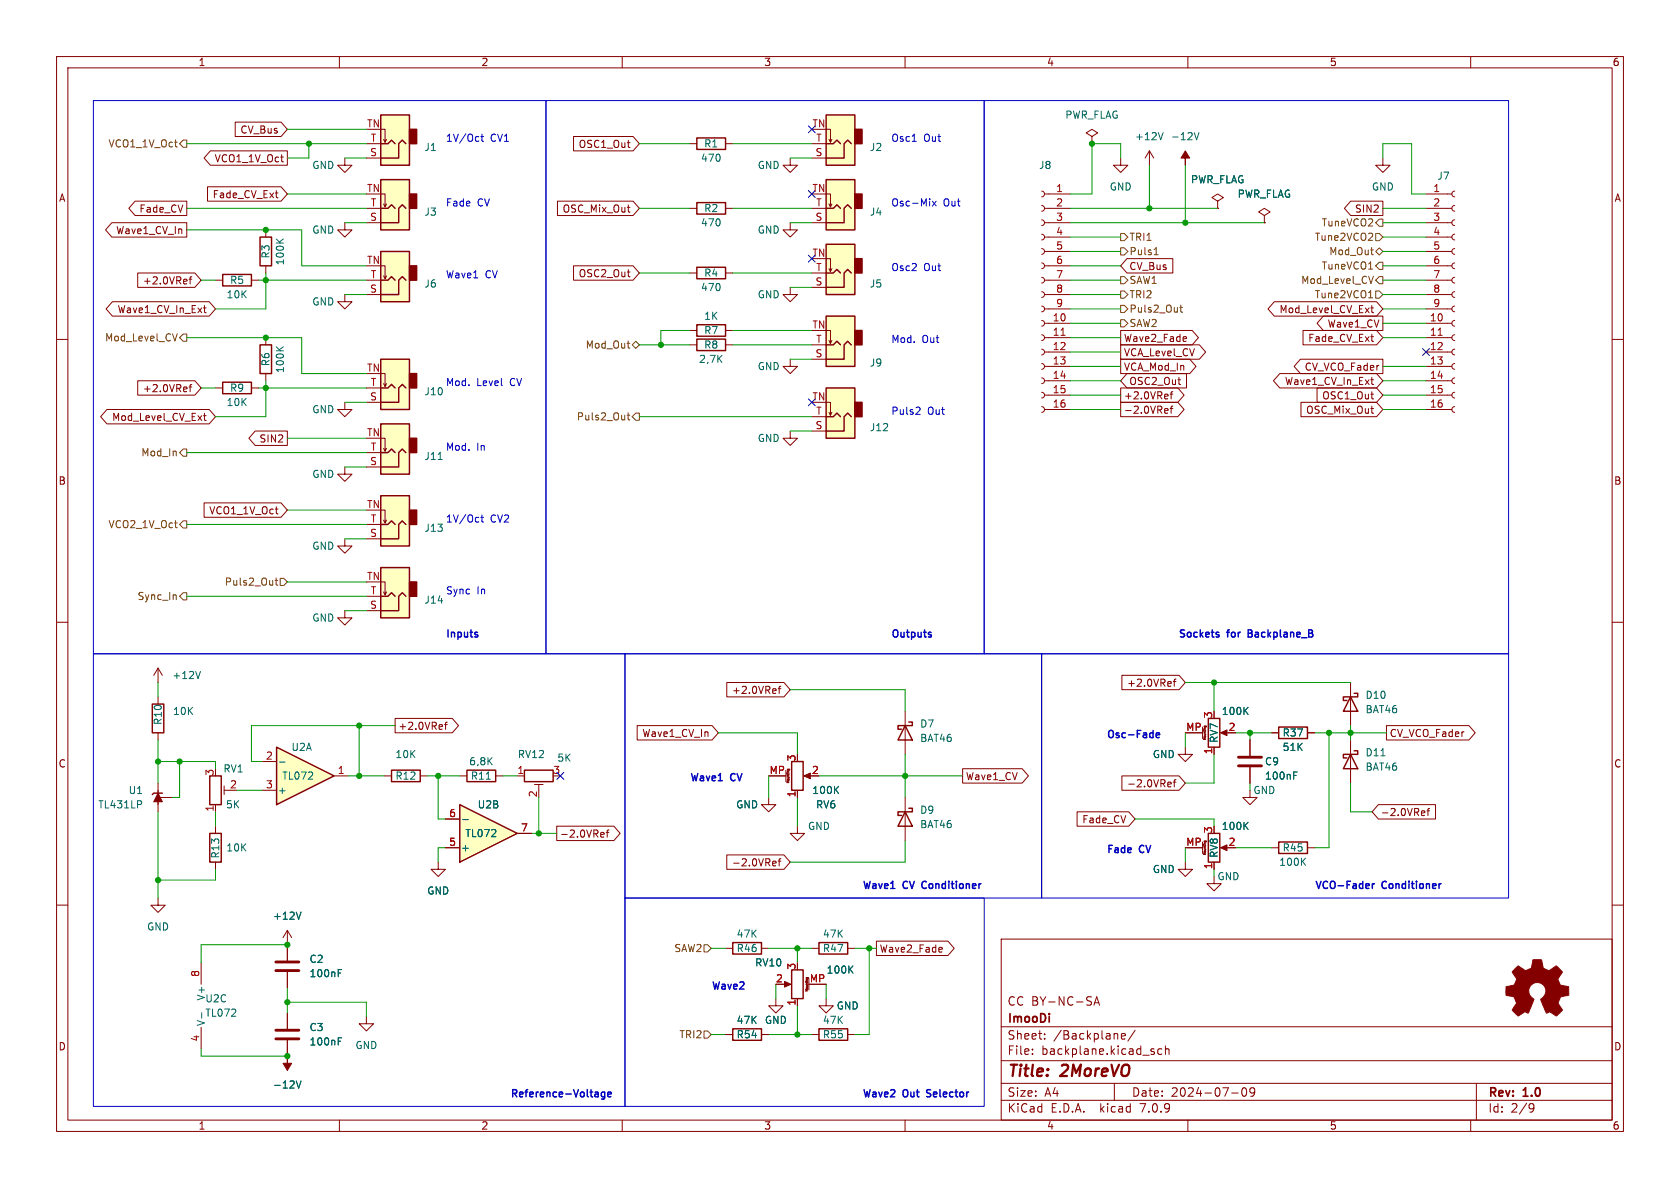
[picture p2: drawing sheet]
<svg xmlns="http://www.w3.org/2000/svg" width="297mm" height="210mm" viewBox="0 0 297 210" stroke-linecap="round" stroke-linejoin="round" font-family="sans-serif">
<defs><g id="words">
<g font-size="2.8" fill="#840000">
<text x="178" y="190.9">Title:</text>
<text x="187.7" y="190.9">2MoreVO</text>
</g>
<g font-size="2.1" fill="#840000">
<text x="178" y="178">CC BY-NC-SA</text>
<text x="178" y="184">Sheet:</text>
<text x="178" y="181.2">ImooDi</text>
<text x="186.2" y="184">/Backplane/</text>
<text x="178" y="186.7">File:</text>
<text x="184.1" y="186.7">backplane.kicad_sch</text>
<text x="178" y="196.9">KiCad</text>
<text x="178" y="194.1">Size:</text>
<text x="184.7" y="194.1">A4</text>
<text x="185.7" y="196.9">E.D.A.</text>
<text x="194.6" y="196.9">kicad</text>
<text x="200" y="194.1">Date:</text>
<text x="201.8" y="196.9">7.0.9</text>
<text x="207" y="194.1">2024-07-09</text>
<text x="263" y="194.3">Rev:</text>
<text x="263" y="196.9">Id:</text>
<text x="267.1" y="196.9">2/9</text>
<text x="269.4" y="194.3">1.0</text>
</g>
<g font-size="1.8" fill="#840000">
<text x="35" y="11.9">1</text>
<text x="85" y="11.9">2</text>
<text x="135" y="11.9">3</text>
<text x="185" y="11.9">4</text>
<text x="235" y="11.9">5</text>
<text x="285" y="11.9">6</text>
<text x="42.4" y="23.8">CV_Bus</text>
<text x="37.8" y="28.9">VCO1_1V_Oct</text>
<text x="102.2" y="26.4">OSC1_Out</text>
<text x="10.3" y="35.9">A</text>
<text x="37.5" y="35.2">Fade_CV_Ext</text>
<text x="285.3" y="35.9">A</text>
<text x="20.4" y="41.6">Wave1_CV_In</text>
<text x="24.5" y="37.8">Fade_CV</text>
<text x="99.4" y="37.8">OSC_Mix_Out</text>
<text x="239.4" y="37.8">SIN2</text>
<text x="199.5" y="47.9">CV_Bus</text>
<text x="25.2" y="50.5">+2.0VRef</text>
<text x="102.2" y="49.2">OSC2_Out</text>
<text x="20.7" y="55.6">Wave1_CV_In_Ext</text>
<text x="226.1" y="55.6">Mod_Level_CV_Ext</text>
<text x="234.6" y="58.1">Wave1_CV</text>
<text x="198.6" y="63.2">VCA_Level_CV</text>
<text x="198.6" y="60.6">Wave2_Fade</text>
<text x="198.6" y="65.7">VCA_Mod_In</text>
<text x="230.6" y="65.7">CV_VCO_Fader</text>
<text x="231.2" y="60.6">Fade_CV_Ext</text>
<text x="25.2" y="69.5">+2.0VRef</text>
<text x="198.6" y="70.8">+2.0VRef</text>
<text x="199.5" y="68.3">OSC2_Out</text>
<text x="227.1" y="68.3">Wave1_CV_In_Ext</text>
<text x="233.7" y="70.8">OSC1_Out</text>
<text x="19.7" y="74.6">Mod_Level_CV_Ext</text>
<text x="198.6" y="73.3">-2.0VRef</text>
<text x="230.8" y="73.3">OSC_Mix_Out</text>
<text x="45.8" y="78.4">SIN2</text>
<text x="10.3" y="85.9">B</text>
<text x="285.3" y="85.9">B</text>
<text x="36.9" y="91.1">VCO1_1V_Oct</text>
<text x="129.3" y="122.9">+2.0VRef</text>
<text x="199.1" y="121.6">+2.0VRef</text>
<text x="70.3" y="129.2">+2.0VRef</text>
<text x="113.5" y="130.5">Wave1_CV_In</text>
<text x="245.6" y="130.5">CV_VCO_Fader</text>
<text x="10.3" y="135.9">C</text>
<text x="285.3" y="135.9">C</text>
<text x="170.7" y="138.1">Wave1_CV</text>
<text x="199.1" y="139.4">-2.0VRef</text>
<text x="98.9" y="148.3">-2.0VRef</text>
<text x="191.2" y="145.7">Fade_CV</text>
<text x="244" y="144.5">-2.0VRef</text>
<text x="129.3" y="153.4">-2.0VRef</text>
<text x="155.4" y="168.6">Wave2_Fade</text>
<text x="10.3" y="185.9">D</text>
<text x="285.3" y="185.9">D</text>
<text x="35" y="199.9">1</text>
<text x="85" y="199.9">2</text>
<text x="135" y="199.9">3</text>
<text x="185" y="199.9">4</text>
<text x="235" y="199.9">5</text>
<text x="285" y="199.9">6</text>
</g>
<g font-size="1.8" fill="#a90000">
<text x="64.8" y="22.6">TN</text>
<text x="143.5" y="22.6">TN</text>
<text x="65.3" y="27.7">S</text>
<text x="65.5" y="25.1">T</text>
<text x="144.1" y="27.7">S</text>
<text x="144.2" y="25.1">T</text>
<text x="64.8" y="34">TN</text>
<text x="143.5" y="34">TN</text>
<text x="186.6" y="34">1</text>
<text x="253.3" y="34">1</text>
<text x="65.3" y="39.1">S</text>
<text x="65.5" y="36.6">T</text>
<text x="144.1" y="39.1">S</text>
<text x="144.2" y="36.6">T</text>
<text x="186.6" y="36.6">2</text>
<text x="186.6" y="39.1">3</text>
<text x="186.6" y="41.7">4</text>
<text x="253.3" y="36.6">2</text>
<text x="253.3" y="39.1">3</text>
<text x="253.3" y="41.7">4</text>
<text x="64.8" y="46.7">TN</text>
<text x="143.5" y="45.5">TN</text>
<text x="186.6" y="44.2">5</text>
<text x="186.6" y="46.7">6</text>
<text x="253.3" y="44.2">5</text>
<text x="253.3" y="46.7">6</text>
<text x="65.3" y="51.8">S</text>
<text x="65.5" y="49.3">T</text>
<text x="144.1" y="50.5">S</text>
<text x="144.2" y="48">T</text>
<text x="186.6" y="49.3">7</text>
<text x="186.6" y="51.8">8</text>
<text x="253.3" y="49.3">7</text>
<text x="253.3" y="51.8">8</text>
<text x="143.5" y="58.2">TN</text>
<text x="186" y="56.9">10</text>
<text x="186" y="59.4">11</text>
<text x="186.6" y="54.4">9</text>
<text x="252.7" y="56.9">10</text>
<text x="252.7" y="59.4">11</text>
<text x="253.3" y="54.4">9</text>
<text x="64.8" y="65.8">TN</text>
<text x="144.1" y="63.2">S</text>
<text x="144.2" y="60.7">T</text>
<text x="186" y="62">12</text>
<text x="186" y="64.5">13</text>
<text x="252.7" y="62">12</text>
<text x="252.7" y="64.5">13</text>
<text x="65.3" y="70.9">S</text>
<text x="65.5" y="68.3">T</text>
<text x="143.5" y="70.9">TN</text>
<text x="186" y="67.1">14</text>
<text x="186" y="69.6">15</text>
<text x="252.7" y="67.1">14</text>
<text x="252.7" y="69.6">15</text>
<text x="64.8" y="77.2">TN</text>
<text x="144.1" y="75.9">S</text>
<text x="144.2" y="73.4">T</text>
<text x="186" y="72.1">16</text>
<text x="252.7" y="72.1">16</text>
<text x="65.3" y="82.3">S</text>
<text x="65.5" y="79.8">T</text>
<text x="64.8" y="89.9">TN</text>
<text x="65.3" y="95">S</text>
<text x="65.5" y="92.5">T</text>
<text x="64.8" y="102.6">TN</text>
<text x="65.3" y="107.7">S</text>
<text x="65.5" y="105.2">T</text>
<text x="209.6" y="129.3">MP</text>
<text x="214.4" y="127.1" transform="rotate(-90 214.4 127.1)">3</text>
<text x="217.1" y="129.3">2</text>
<text x="37.8" y="137.2" transform="rotate(-90 37.8 137.2)">3</text>
<text x="46.9" y="134.4">2</text>
<text x="59.6" y="136.9">1</text>
<text x="91.4" y="136.9">1</text>
<text x="97.7" y="136.9">3</text>
<text x="136" y="136.9">MP</text>
<text x="140.7" y="134.7" transform="rotate(-90 140.7 134.7)">3</text>
<text x="143.4" y="136.9">2</text>
<text x="214.4" y="133.4" transform="rotate(-90 214.4 133.4)">1</text>
<text x="37.8" y="143.6" transform="rotate(-90 37.8 143.6)">1</text>
<text x="40.6" y="139.4">2</text>
<text x="46.9" y="139.4">3</text>
<text x="95" y="141" transform="rotate(-90 95 141)">2</text>
<text x="140.7" y="141" transform="rotate(-90 140.7 141)">1</text>
<text x="79.3" y="149.6">5</text>
<text x="79.3" y="144.5">6</text>
<text x="92" y="147.1">7</text>
<text x="209.6" y="149.6">MP</text>
<text x="214.4" y="147.4" transform="rotate(-90 214.4 147.4)">3</text>
<text x="217.1" y="149.6">2</text>
<text x="214.4" y="153.7" transform="rotate(-90 214.4 153.7)">1</text>
<text x="35.3" y="172.8" transform="rotate(-90 35.3 172.8)">8</text>
<text x="137.1" y="173.7">2</text>
<text x="140.7" y="171.5" transform="rotate(-90 140.7 171.5)">3</text>
<text x="143.1" y="173.7">MP</text>
<text x="140.7" y="177.9" transform="rotate(-90 140.7 177.9)">1</text>
<text x="35.3" y="184.2" transform="rotate(-90 35.3 184.2)">4</text>
</g>
<g font-size="1.8" fill="#006464">
<text x="188.2" y="21.2">PWR_FLAG</text>
<text x="74.9" y="26.9">J1</text>
<text x="123.8" y="28.8">470</text>
<text x="124.4" y="26.3">R1</text>
<text x="153.7" y="26.9">J2</text>
<text x="200.6" y="25">+12V</text>
<text x="206.9" y="25">-12V</text>
<text x="55.1" y="30.1">GND</text>
<text x="133.9" y="30.1">GND</text>
<text x="183.6" y="30.1">J8</text>
<text x="196.1" y="33.9">GND</text>
<text x="210.4" y="32.6">PWR_FLAG</text>
<text x="218.7" y="35.2">PWR_FLAG</text>
<text x="242.4" y="33.9">GND</text>
<text x="254" y="32">J7</text>
<text x="55.1" y="41.5">GND</text>
<text x="74.9" y="38.3">J3</text>
<text x="123.8" y="40.2">470</text>
<text x="124.4" y="37.7">R2</text>
<text x="133.9" y="41.5">GND</text>
<text x="153.7" y="38.3">J4</text>
<text x="47.9" y="45.8" transform="rotate(-90 47.9 45.8)">R3</text>
<text x="50.4" y="47" transform="rotate(-90 50.4 47)">100K</text>
<text x="40" y="52.9">10K</text>
<text x="40.6" y="50.4">R5</text>
<text x="74.9" y="51">J6</text>
<text x="123.8" y="51.7">470</text>
<text x="124.4" y="49.1">R4</text>
<text x="133.9" y="52.9">GND</text>
<text x="153.7" y="51">J5</text>
<text x="55.1" y="54.2">GND</text>
<text x="124.4" y="59.3">R7</text>
<text x="124.4" y="56.7">1K</text>
<text x="47.9" y="64.8" transform="rotate(-90 47.9 64.8)">R6</text>
<text x="123.5" y="64.4">2,7K</text>
<text x="124.4" y="61.8">R8</text>
<text x="133.9" y="65.6">GND</text>
<text x="153.7" y="65">J9</text>
<text x="40" y="72">10K</text>
<text x="40.6" y="69.4">R9</text>
<text x="50.4" y="66.1" transform="rotate(-90 50.4 66.1)">100K</text>
<text x="74.9" y="70.1">J10</text>
<text x="55.1" y="73.3">GND</text>
<text x="153.7" y="76.4">J12</text>
<text x="74.9" y="81.5">J11</text>
<text x="133.9" y="78.3">GND</text>
<text x="55.1" y="84.7">GND</text>
<text x="74.9" y="94.2">J13</text>
<text x="55.1" y="97.4">GND</text>
<text x="74.9" y="106.9">J14</text>
<text x="55.1" y="110.1">GND</text>
<text x="30.4" y="120.2">+12V</text>
<text x="241.3" y="123.7">D10</text>
<text x="28.8" y="128.3" transform="rotate(-90 28.8 128.3)">R10</text>
<text x="30.5" y="126.6">10K</text>
<text x="162.6" y="128.8">D7</text>
<text x="162.6" y="131.4">BAT46</text>
<text x="215.5" y="131.4" transform="rotate(-90 215.5 131.4)">RV7</text>
<text x="215.9" y="126.6">100K</text>
<text x="226.7" y="130.4">R37</text>
<text x="241.3" y="126.3">BAT46</text>
<text x="39.4" y="136.8">RV1</text>
<text x="51.4" y="132.9">U2A</text>
<text x="69.8" y="134.2">10K</text>
<text x="82.8" y="135.5">6,8K</text>
<text x="91.4" y="134.2">RV12</text>
<text x="98.4" y="134.8">5K</text>
<text x="203.7" y="134.2">GND</text>
<text x="223.5" y="135.5">C9</text>
<text x="226.7" y="132.9">51K</text>
<text x="241.3" y="133.9">D11</text>
<text x="241.3" y="136.4">BAT46</text>
<text x="17.3" y="143.1">TL431LP</text>
<text x="22.6" y="140.6">U1</text>
<text x="39.9" y="143.1">5K</text>
<text x="49" y="140.6">+</text>
<text x="49.8" y="138">TL072</text>
<text x="69.8" y="138">R12</text>
<text x="83.1" y="138">R11</text>
<text x="84.4" y="143.1">U2B</text>
<text x="130" y="143.1">GND</text>
<text x="143.5" y="140.6">100K</text>
<text x="144.2" y="143.1">RV6</text>
<text x="221.5" y="140.6">GND</text>
<text x="223.5" y="138">100nF</text>
<text x="82.2" y="148.2">TL072</text>
<text x="142.7" y="146.9">GND</text>
<text x="162.6" y="144.1">D9</text>
<text x="162.6" y="146.6">BAT46</text>
<text x="215.9" y="146.9">100K</text>
<text x="39" y="151.9" transform="rotate(-90 39 151.9)">R13</text>
<text x="39.9" y="150.7">10K</text>
<text x="81.4" y="150.7">+</text>
<text x="203.7" y="154.5">GND</text>
<text x="215.1" y="155.8">GND</text>
<text x="215.5" y="151.7" transform="rotate(-90 215.5 151.7)">RV8</text>
<text x="226" y="153.3">100K</text>
<text x="226.7" y="150.7">R45</text>
<text x="75.4" y="158.3">GND</text>
<text x="25.9" y="164.7">GND</text>
<text x="48.2" y="162.8">+12V</text>
<text x="130.1" y="166">47K</text>
<text x="145.4" y="166">47K</text>
<text x="54.6" y="170.4">C2</text>
<text x="54.6" y="172.9">100nF</text>
<text x="130.1" y="168.5">R46</text>
<text x="133.4" y="171">RV10</text>
<text x="145.4" y="168.5">R47</text>
<text x="146" y="172.3">100K</text>
<text x="36.2" y="177.4">U2C</text>
<text x="36.2" y="179.9">TL072</text>
<text x="36.4" y="177" transform="rotate(-90 36.4 177)">V+</text>
<text x="147.8" y="178.7">GND</text>
<text x="36.4" y="181.5" transform="rotate(-90 36.4 181.5)">V-</text>
<text x="54.6" y="182.5">C3</text>
<text x="54.6" y="185">100nF</text>
<text x="62.7" y="185.6">GND</text>
<text x="130.1" y="183.7">R54</text>
<text x="130.1" y="181.2">47K</text>
<text x="135.1" y="181.2">GND</text>
<text x="145.4" y="183.7">R55</text>
<text x="145.4" y="181.2">47K</text>
<text x="48.2" y="192.6">-12V</text>
</g>
<g font-size="1.8" fill="#725600">
<text x="19.1" y="26.3">VCO1_1V_Oct</text>
<text x="233.6" y="40.2">TuneVCO2</text>
<text x="199.6" y="45.3">Puls1</text>
<text x="199.6" y="42.8">TRI1</text>
<text x="232.3" y="42.8">Tune2VCO2</text>
<text x="233.6" y="47.9">TuneVCO1</text>
<text x="234.9" y="45.3">Mod_Out</text>
<text x="199.6" y="50.4">SAW1</text>
<text x="199.6" y="52.9">TRI2</text>
<text x="229.9" y="50.4">Mod_Level_CV</text>
<text x="232.3" y="52.9">Tune2VCO1</text>
<text x="199.6" y="55.5">Puls2_Out</text>
<text x="199.6" y="58">SAW2</text>
<text x="18.5" y="60.6">Mod_Level_CV</text>
<text x="103.4" y="61.8">Mod_Out</text>
<text x="101.9" y="74.5">Puls2_Out</text>
<text x="24.9" y="80.9">Mod_In</text>
<text x="19.1" y="93.6">VCO2_1V_Oct</text>
<text x="24.2" y="106.3">Sync_In</text>
<text x="39.6" y="103.7">Puls2_Out</text>
<text x="119.1" y="168.5">SAW2</text>
<text x="120" y="183.7">TRI2</text>
</g>
<g font-size="1.8" fill="#0000c2">
<text x="78.7" y="25.2">1V/Oct</text>
<text x="86.7" y="25.2">CV1</text>
<text x="157.5" y="25.2">Osc1</text>
<text x="163.3" y="25.2">Out</text>
<text x="78.7" y="36.6">Fade</text>
<text x="84.4" y="36.6">CV</text>
<text x="157.5" y="36.6">Osc-Mix</text>
<text x="166.8" y="36.6">Out</text>
<text x="78.7" y="49.3">Wave1</text>
<text x="85.8" y="49.3">CV</text>
<text x="157.5" y="48">Osc2</text>
<text x="163.3" y="48">Out</text>
<text x="157.5" y="60.7">Mod.</text>
<text x="163" y="60.7">Out</text>
<text x="78.7" y="68.3">Mod.</text>
<text x="84.3" y="68.3">Level</text>
<text x="90.3" y="68.3">CV</text>
<text x="157.5" y="73.4">Puls2</text>
<text x="164" y="73.4">Out</text>
<text x="78.7" y="79.8">Mod.</text>
<text x="84.3" y="79.8">In</text>
<text x="78.7" y="92.5">1V/Oct</text>
<text x="86.7" y="92.5">CV2</text>
<text x="78.7" y="105.2">Sync</text>
<text x="84.3" y="105.2">In</text>
<text x="78.7" y="112.8">Inputs</text>
<text x="157.5" y="112.8">Outputs</text>
<text x="208.3" y="112.8">Sockets</text>
<text x="217.1" y="112.8">for</text>
<text x="221.2" y="112.8">Backplane_B</text>
<text x="195.6" y="130.6">Osc-Fade</text>
<text x="121.9" y="138.2">Wave1</text>
<text x="129.3" y="138.2">CV</text>
<text x="195.6" y="150.9">Fade</text>
<text x="201.5" y="150.9">CV</text>
<text x="152.4" y="157.2">Wave1</text>
<text x="159.7" y="157.2">CV</text>
<text x="163.6" y="157.2">Conditioner</text>
<text x="232.4" y="157.2">VCO-Fader</text>
<text x="244.4" y="157.2">Conditioner</text>
<text x="125.7" y="175">Wave2</text>
<text x="90.2" y="194.1">Reference-Voltage</text>
<text x="152.4" y="194.1">Wave2</text>
<text x="159.7" y="194.1">Out</text>
<text x="164.4" y="194.1">Selector</text>
</g>
<g font-size=".5" fill="#840000">
<text x="213.4" y="131" transform="rotate(-90 213.4 131)">Mounting</text>
<text x="139.7" y="138.6" transform="rotate(-90 139.7 138.6)">Mounting</text>
<text x="213.4" y="151.3" transform="rotate(-90 213.4 151.3)">Mounting</text>
<text x="143" y="175.5" transform="rotate(-90 143 175.5)">Mounting</text>
</g>
</g></defs>
<g fill="none" stroke="#840000" stroke-width=".18">
<path d="M10 10h277v190h-277zM12 12h273v186h-273zM60 10v2M110 10v2M160 10v2M210 10v2M260 10v2M61 27.9v1.3h1.2l-1.2 1.3-1.3-1.3h1.3M64.8 39.4h2.5M64.8 36.8h2.5M64.8 27.9h2.5M64.8 25.4h2.5"/>
<path d="M67.3 34.3h.8v2.3l.2-.5M67.3 22.9h.8v2.2l.2-.5M67.8 36.1l.3 .5M67.8 24.6l.3 .5M121.9 36.8h1.3M128.3 36.8h1.2M139.7 39.4v1.2h1.3l-1.3 1.3-1.3-1.3h1.3M10 60h2M47 59.7v1.3M121.9 48.3h1.3M121.9 58.4h1.3M128.3 48.3h1.2"/>
<path d="M128.3 58.4h1.2M139.7 50.8v1.3h1.3l-1.3 1.2-1.3-1.2h1.3M143.5 50.8h2.5M143.5 48.3h2.5M146 58.4h.8v2.3l.3-.5M146 45.7h.8v2.3l.3-.5M146.6 47.5l.2 .5M285 60h2M47 66v1.3M64.8 71.1h2.5M64.8 68.6h2.5M67.3 66h.8v2.3l.2-.5"/>
<path d="M67.8 67.8l.3 .5M121.9 61h1.3M128.3 61h1.2M139.7 76.2v1.3h1.3l-1.3 1.2-1.3-1.2h1.3M139.7 63.5v1.3h1.3l-1.3 1.2-1.3-1.2h1.3M143.5 76.2h2.5M143.5 73.7h2.5M143.5 63.5h2.5M143.5 61h2.5M146 71.1h.8v2.3l.3-.5M146.6 72.9l.2 .5M146.6 60.2l.2 .5"/>
<path d="M10 110h2M27.9 118.1l-.7 1.3M27.9 118.1v2.6M27.9 118.1l.8 1.3M285 110h2M27.9 123.2v1.3M27.9 129.5v1.3M67.9 137.2h1.3M74.3 137.2h1.3M81.3 137.2h1.2M87.6 137.2h1.3M91.4 137.2h1.3"/>
<path d="M94.5 138.7h1.5M95.2 138.7v1M135.9 137.2h3M138.9 136.1v2.1M139.1 136.9h.3M139.2 136h.3l.1 .1M139.2 136l.1 .1M139.3 136.1h.1M139.3 136h-.1M139.5 136h.1M139.5 138.1h-.4l.3 .1-.3 .1h.4M139.5 136v.1h-.2"/>
<path d="M141 139.7v1.3M142.5 137.2h1M160 125.7v7.7M10 160h2M27.9 158.8v1.2h1.3l-1.3 1.3-1.2-1.3h1.2M77.5 152.4v1.3h1.2l-1.2 1.2-1.3-1.2h1.3M135.9 141v1.2h-1.3l1.3 1.3 1.3-1.3h-1.3M141 146.1v1.2h-1.3l1.3 1.3 1.2-1.3h-1.2M160 141v7.6M285 160h2M35.6 170.2v3.8M50.8 167v2.8"/>
<path d="M50.8 171.8v2.8M50.8 179.1v2.8M64.8 179.7v1.3h1.2l-1.2 1.2-1.3-1.2h1.3M128.3 167.6h1.2M134.6 167.6h1.3M137.2 176.5v1.3h-1.3l1.3 1.3 1.2-1.3h-1.2M138.4 174h1M141 176.5v1.3M142.4 173.7h.3M142.4 173.5h.1M142.8 174.9h-.4l.3 .2-.3 .1h.4M142.8 172.8h-.3l.1 .2"/>
<path d="M143 174h3M143 173v2M143.5 167.6h1.3M146 176.5v1.3h-1.2l1.2 1.3 1.3-1.3h-1.3M149.9 167.6h1.2M177 166h108v32h-108zM193.4 177.7l.5-1.5 .5 1.5M193.5 177.3h.7M35.6 181.6v3.8M50.8 183.9v2.8M60 198v2M110 198v2"/>
<path d="M128.3 182.9h1.2M134.6 182.9h1.3M143.5 182.9h1.3M149.9 182.9h1.2M160 198v2M177 194.5h108M177 191.5h108M177 187.5h108M177 181.5h108M182.5 186.3v.1M182.5 185.5v.1M184.7 183.6v.1"/>
<path d="M184.7 182.8v.1M197 191.5v3M198.2 183.2l.8-.1-.1-.3-.4-.1-.3 .2 .1 .7h.6M200.7 182.1l-1.3 2M204 186v.3M205.4 185.5l-.4-.1-.3 .3v.4l.1 .2h.6M206 185.5l.2-.1 .4 .1 .1 .9M206 184.9v1.5M210 198v2M217.7 193.2h1.2M219.7 192.4l.2-.1a.81 .81 0 0 1 .6 .6 .81 .81 0 0 1-.3 .8l-.2 .1a.81 .81 0 0 1-.3-1.4zM221.8 192.9l-.3 .3h-.3l-.2-.3 .1-.5 .4-.1 .2 .1a.99 .99 0 0 1-.3 1.4h-.3"/>
<path d="M260 198v2M261 191.5v6.5M270.6 195.1l.5 .1a.99 .99 0 0 1-.4 1.4h-.2M271.2 195.7l-.3 .3h-.3"/>
</g>
<g fill="#ffffc2" stroke="#ffffc2" stroke-width=".18">
<path d="M67.3 31.8h5.1v8.8h-5.1z"/>
<path d="M146 68.6h5.1v8.9h-5.1z"/>
<path d="M146 55.9h5.1v8.9h-5.1z"/>
<path d="M146 43.2h5.1v8.9h-5.1z"/>
<path d="M67.3 63.5h5.1v8.9h-5.1z"/>
<path d="M67.3 20.3h5.1v8.9h-5.1z"/>
</g>
<g fill="#840000" stroke="#840000" stroke-width=".25">
<path d="M72.4 34.3h1.3v2.5h-1.3z"/>
<path d="M151.1 71.1h1.3v2.6h-1.3z"/>
<path d="M151.1 58.4h1.3v2.6h-1.3z"/>
<path d="M151.1 45.7h1.3v2.6h-1.3z"/>
<path d="M72.4 66h1.3v2.6h-1.3z"/>
<path d="M72.4 22.9h1.3v2.5h-1.3z"/>
</g>
<g fill="none" stroke="#840000" stroke-width=".25">
<path d="M67.3 31.8h5.1v8.8h-5.1zM67.3 20.3h5.1v8.9h-5.1zM67.3 36.8h1.3l.6-.6 .6 .6M67.3 25.4h1.3l.6-.6 .6 .6M71.8 36.8l-.7-.6-.6 .6v2.6h-3.2M71.8 25.4l-.7-.6-.6 .6v2.5h-3.2M123.2 35.8h5.1v2h-5.1zM123.2 47.2h5.1v2.1h-5.1zM123.2 59.9h5.1v2.1h-5.1zM123.2 57.4h5.1v2h-5.1zM146 55.9h5.1v8.9h-5.1zM146 43.2h5.1v8.9h-5.1z"/>
<path d="M146 48.3h1.3l.7-.7 .6 .7M150.5 48.3l-.6-.7-.7 .7v2.5h-3.2M46 61h2v5h-2zM67.3 63.5h5.1v8.9h-5.1zM67.3 68.6h1.3l.6-.7 .6 .7M71.8 68.6l-.7-.7-.6 .7v2.5h-3.2M146 68.6h5.1v8.9h-5.1zM146 73.7h1.3l.7-.7 .6 .7M146 61h1.3l.7-.7 .6 .7M150.5 73.7l-.6-.7-.7 .7v2.5h-3.2M150.5 61l-.6-.7-.7 .7v2.5h-3.2M26.9 124.5h2.1v5h-2.1z"/>
<path d="M69.2 136.1h5.1v2.1h-5.1zM82.5 136.1h5.1v2.1h-5.1zM92.7 136.1h5.1v2.1h-5.1zM140 134.6h2v5.1h-2zM160 128.3l1.3 2.5h-2.6zM160.7 127.6h.6v.7h-2.6v.6h.7M160 143.5l1.3 2.6h-2.6zM160.7 142.9h.6v.6h-2.6v.6h.7M129.5 166.6h5.1v2.1h-5.1zM140 171.5h2v5h-2zM144.8 166.6h5.1v2.1h-5.1zM129.5 181.9h5.1v2h-5.1z"/>
<path d="M144.8 181.9h5.1v2h-5.1z"/>
</g>
<g fill="none" stroke="#006464" stroke-width=".18">
<path d="M48.8 61.3l.8 .7M50.1 61.3l-.7 .5M35.4 118.7l-.4 1.3M86 137.7h.7M147.7 139.6l.6 .7M148.3 139l-.8 .7M59.8 172h.4M59.8 171.4h.6M150.3 171.3l.5 .7M150.8 170.8l-.7 .7M52.4 191.1l.4 1.2 .4-1.2M59.8 184.1h.4"/>
<path d="M59.8 183.5h.6"/>
</g>
<g fill="#840000" stroke="#840000" stroke-width=".18">
<path d="M142.1 137.2l1.2-.5v1z"/>
<path d="M138.7 173.5l1.1 .5-1.1 .5z"/>
<path d="M50.8 186.7v1.3h.8l-.8 1.2-.8-1.2h.8z"/>
</g>
<path d="M48.8 171.6h4M48.8 170.1h4M48.8 183.6h4M48.8 182.1h4" fill="none" stroke="#840000" stroke-width=".51"/>
<path d="M81.3 142.2l10.1 5.1-10.1 5.1z" fill="#ffffc2"/>
<g fill="none" stroke="#840000" stroke-width=".25">
<path d="M39.4 67.6h5v2h-5zM67.3 74.9h5.1v8.9h-5.1zM67.3 80h1.3l.6-.6 .6 .6M71.8 80l-.7-.6-.6 .6v2.6h-3.2M67.3 100.3h5.1v8.9h-5.1zM67.3 105.4h1.3l.6-.6 .6 .6M71.8 105.4l-.7-.6-.6 .6v2.6h-3.2M213.6 127h2v5.1h-2zM226.1 128.5h5v2.1h-5zM238.8 133.4l1.2 2.5h-2.5zM238.8 123.2l1.2 2.5h-2.5zM239.4 132.7h.6v.7h-2.5v.6h.6"/>
<path d="M239.4 122.6h.6v.6h-2.5v.6h.6M37.1 147.3h2v5.1h-2zM81.3 142.2l10.1 5.1-10.1 5.1zM213.6 147.3h2v5.1h-2zM226.1 148.8h5v2.1h-5z"/>
</g>
<g fill="none" stroke="#840000" stroke-width=".18">
<path d="M38.1 68.6h1.3M44.4 68.6h1.3M67.3 77.5h.8v2.3l.2-.6M67.8 79.2l.3 .6M64.8 82.6h2.5M64.8 80h2.5M64.8 108h2.5M64.8 105.4h2.5M67.3 102.9h.8v2.3l.2-.6M67.8 104.6l.3 .6M209.5 132.1v1.3h-1.2l1.2 1.2 1.3-1.2h-1.3M209.5 129.5h3.1"/>
<path d="M212.6 128.5v2.1M212.8 129.3h.3M212.9 128.5h.1M213.1 128.4v.1h-.2M213.1 130.5h-.3l.2 .1-.2 .1h.3M213.2 128.4h-.3v.1M213.2 128.4h.1M213.3 128.4v.1M214.6 132.1v1.3M216.2 129.5h1M221 139.7v1.3h-1.3l1.3 1.2 1.2-1.2h-1.2M221 130.8v2.8"/>
<path d="M221 135.6v2.8M224.8 129.5h1.3M231.1 129.5h1.3M238.8 120.7v7.6M238.8 130.8v7.6M38.1 146.1v1.2M38.1 152.4v1.3M78.7 149.9h2.6M78.7 144.8h2.6M91.4 147.3h2.6M209.5 149.9h3.1M212.6 148.8v2.1"/>
<path d="M212.8 149.6h.3M213.1 148.7v.1h-.2v-.1h.3l.1 .1M213.1 150.8h-.3l.2 .1-.2 .1h.3M214.6 154.9v1.3h1.3l-1.3 1.3-1.2-1.3h1.2M214.6 152.4v1.3M216.2 149.9h1M224.8 149.9h1.3M231.1 149.9h1.3M50.8 164.5l-.8 1.2M50.8 164.5v2.5M50.8 164.5l.8 1.2"/>
</g>
<path d="M77.5 81.2h.7M220.1 125.6l.5 .7M220.6 125l-.7 .8M228.7 137.1h.4M228.7 136.5h.6M244.1 133.6h.8M81.8 144.9h1M220.1 145.9l.5 .7M220.6 145.4l-.7 .7M230.3 152.3l.5 .7M230.8 151.7l-.7 .7M53.2 161.2l-.4 1.3" fill="none" stroke="#006464" stroke-width=".18"/>
<g fill="#840000" stroke="#840000" stroke-width=".18">
<path d="M267.8 171.2l.6-.5 .9 .6a.62 .62 0 0 0 1 0l.2-.1a1.62 1.62 0 0 0 .5-1.3l.1-.3 1.4 .1 .2 .7a.74 .74 0 0 0 .7 1l.5 .2 1.3-.9 1 1.1-.4 .7a.75 .75 0 0 0-.2 1.2l.2 .4 1.5 .3v1.5l-1.4 .3-.1 .1a1.23 1.23 0 0 0-.2 1.2l.6 1-.1 .2-1 .9-.8-.5a.54 .54 0 0 0-.8 0l-1.1-2.4a2.33 2.33 0 0 0 .9-1.9 1.54 1.54 0 0 0-2.5-.7 1.54 1.54 0 0 0 .4 2.6l-1.1 2.4a.69 .69 0 0 0-1.1 .1l-.6 .4-1.1-1.1 .8-1.2-.2-.5a.71 .71 0 0 0-.9-.7l-.8-.2v-1.5l.5-.1a1.11 1.11 0 0 0 1.2-.7 .72 .72 0 0 0-.2-1.2l-.4-.6z"/>
<path d="M215.8 129.5l1.1-.5v1z"/>
<path d="M215.8 149.9l1.1-.5v1z"/>
</g>
<path d="M218.9 135.4h4.1M218.9 133.9h4.1" fill="none" stroke="#840000" stroke-width=".51"/>
<g fill="#ffffc2" stroke="#ffffc2" stroke-width=".18">
<path d="M67.3 100.3h5.1v8.9h-5.1z"/>
<path d="M67.3 74.9h5.1v8.9h-5.1z"/>
</g>
<g fill="#840000" stroke="#840000" stroke-width=".25">
<path d="M72.4 102.9h1.3v2.5h-1.3z"/>
<path d="M72.4 77.5h1.3v2.5h-1.3z"/>
</g>
<path d="M48.9 132.1l10.2 5.1-10.2 5z" fill="#ffffc2"/>
<g fill="none" stroke="#840000" stroke-width=".25">
<path d="M123.2 24.4h5.1v2h-5.1zM146 31.8h5.1v8.8h-5.1zM146 20.3h5.1v8.9h-5.1zM146 36.8h1.3l.7-.6 .6 .6M146 25.4h1.3l.7-.6 .6 .6M150.5 36.8l-.6-.6-.7 .6v2.6h-3.2M150.5 25.4l-.6-.6-.7 .6v2.5h-3.2M39.4 48.5h5v2h-5zM46 41.9h2v5.1h-2zM67.3 44.5h5.1v8.8h-5.1zM67.3 49.5h1.3l.6-.6 .6 .6M71.8 49.5l-.7-.6-.6 .6v2.6h-3.2"/>
<path d="M67.3 87.6h5.1v8.9h-5.1zM67.3 92.7h1.3l.6-.6 .6 .6M71.8 92.7l-.7-.6-.6 .6v2.6h-3.2M37.1 137.2h2v5h-2zM48.9 132.1l10.2 5.1-10.2 5zM28.7 140.2h-1.5l-.3 .3"/>
</g>
<g fill="none" stroke="#840000" stroke-width=".18">
<path d="M19.8 39.4h13.2v2.5h-13.2l-1.1-1.3zM23.9 35.6h9.1v2.5h-9.1l-1.1-1.3zM36.7 33h13l1.1 1.3-1.1 1.3h-13zM37.2 26.7h13.6v2.5h-13.6l-1.1-1.3zM41.6 21.6h8.1l1.1 1.3-1.1 1.2h-8.1zM48.7 34.1h.5M49 35h.2M61 39.4v1.2h1.2l-1.2 1.3-1.3-1.3h1.3M98.5 35.6h13.4l1.1 1.2-1.1 1.3h-13.4zM101.4 24.1h10.5l1.1 1.3-1.1 1.3h-10.5zM110.9 36.7h.5M111.3 37.5h.1"/>
<path d="M121.9 25.4h1.3M128.3 25.4h1.2M139.7 27.9v1.3h1.3l-1.3 1.3-1.3-1.3h1.3M143.5 39.4h2.5M143.5 36.8h2.5M143.5 25.4h2.5M143.5 27.9h2.5M146 34.3h.8v2.3l.3-.5M146 22.9h.8v2.2l.3-.5M146.6 36.1l.2 .5M146.6 24.6l.2 .5M184.1 38.9l.4 .1 .2 .4-.2 .3-.4 .2"/>
<path d="M184.1 36.3l.4 .2 .2 .3-.2 .4-.4 .1M184.1 33.8l.4 .1 .2 .4-.2 .4-.4 .1M184.7 39.4h4.5M184.7 36.8h4.5M184.7 34.3h4.5M193 24.1l1.1-.6-1.1-.6-1 .6 1 .6v1.3M193 25.4h.1M198.1 27.9v1.3h1.3l-1.3 1.3-1.3-1.3h1.3M203.2 26.7l-.8 1.2M203.2 26.7v2.5M203.2 26.7l.8 1.2M215.3 35.6l1-.7-1-.6-1.1 .6 1.1 .7v1.2"/>
<path d="M215.3 36.8h.1M223.5 38.1l1-.6-1-.7-1 .7 1 .6v1.3M223.5 39.4h.1M238.8 35.6h5.7v2.5h-5.7l-1.1-1.3zM244.5 27.9v1.3h1.2l-1.2 1.3-1.3-1.3h1.3M252.1 39.4h4.6M252.1 36.8h4.6M252.1 34.3h4.6M257.2 38.9l-.4 .1-.1 .4 .1 .3 .4 .2M257.2 36.3l-.4 .2-.1 .3 .1 .4 .4 .1M257.2 33.8l-.4 .1-.1 .4 .1 .3 .4 .2M19.9 53.3h17.1l1.1 1.3-1.1 1.3h-17.1l-1.1-1.3z"/>
<path d="M24.3 48.3h10.1l1.2 1.2-1.2 1.3h-10.1zM33.4 49.4h.5M33.9 48.9l-.3 .2v1.1M36 54.4h.5M36.2 55.2l.3 .1M38.1 49.5h1.3M44.4 49.5h1.3M47 40.6v1.3M47 47v1.3M61 52.1v1.2h1.2l-1.2 1.3-1.3-1.3h1.3M64.8 52.1h2.5M64.8 49.5h2.5"/>
<path d="M67.3 47h.8v2.3l.2-.5M67.8 48.8l.3 .5M101.4 47h10.5l1.1 1.3-1.1 1.2h-10.5zM184.1 59.2l.4 .1 .2 .4-.2 .4-.4 .1M184.1 56.6l.4 .2 .2 .4-.2 .3-.4 .2M184.1 54.1l.4 .2 .2 .3-.2 .4-.4 .1M184.1 51.6l.4 .1 .2 .4-.2 .3-.4 .2M184.1 49l.4 .2 .2 .3-.2 .4-.4 .1M184.1 46.5l.4 .1 .2 .4-.2 .4-.4 .1M184.1 43.9l.4 .2 .2 .4-.2 .3-.4 .2M184.1 41.4l.4 .2 .2 .3-.2 .4-.4 .1M184.7 59.7h4.5"/>
<path d="M184.7 57.2h4.5M184.7 54.6h4.5M184.7 52.1h4.5M184.7 49.5h4.5M184.7 47h4.5M184.7 44.5h4.5M184.7 41.9h4.5M198.1 58.4h12.7l1.1 1.3-1.1 1.3h-12.7zM199.2 45.7h8.1v2.6h-8.1l-1.1-1.3zM209.6 59.5l.2 .3-.6 .1M225.3 53.3h18.1l1.1 1.3-1.1 1.3h-18.1l-1.1-1.3zM230.4 58.4h13l1.1 1.3-1.1 1.3h-13z"/>
<path d="M233.9 55.9h10.6v2.5h-10.6l-1.1-1.2zM242.3 54.4h.5M242.3 59.5h.5M242.5 54v1.1l.3 .2M252.1 59.7h4.6M252.1 57.2h4.6M252.1 54.6h4.6M252.1 52.1h4.6M252.1 49.5h4.6M252.1 47h4.6M252.1 44.5h4.6M252.1 41.9h4.6"/>
<path d="M257.2 59.2l-.4 .1-.1 .4 .1 .3 .4 .2M257.2 56.6l-.4 .2-.1 .3 .1 .4 .4 .2M257.2 54.1l-.4 .2-.1 .3 .1 .4 .4 .1M257.2 51.6l-.4 .1-.1 .4 .1 .3 .4 .2M257.2 49l-.4 .2-.1 .3 .1 .4 .4 .1M257.2 46.5l-.4 .1-.1 .4 .1 .3 .4 .2M257.2 43.9l-.4 .2-.1 .3 .1 .4 .4 .2M257.2 41.4l-.4 .2-.1 .3 .1 .4 .4 .1M18.9 72.4h18.1l1.1 1.3-1.1 1.2h-18.1l-1.1-1.2zM24.3 67.3h10.1l1.2 1.3-1.2 1.3h-10.1zM33.4 68.4h.5M33.9 68l-.3 .2v1.1"/>
<path d="M36 73.5h.5M36.1 73.1v1l.4 .2M45.1 76.2h5.7v2.5h-5.7l-1.1-1.2zM61 71.1v1.3h1.2l-1.2 1.3-1.3-1.3h1.3M184.1 71.9l.4 .1 .2 .4-.2 .4-.4 .1M184.1 69.3l.4 .2 .2 .4-.2 .3-.4 .2M184.1 66.8l.4 .2 .2 .3-.2 .4-.4 .1M184.1 64.3l.4 .1 .2 .4-.2 .3-.4 .2M184.1 61.7l.4 .2 .2 .3-.2 .4-.4 .1M184.7 72.4h4.5M184.7 69.9h4.5M184.7 67.3h4.5"/>
<path d="M184.7 64.8h4.5M184.7 62.2h4.5M198.1 61h13.9l1.1 1.2-1.1 1.3h-13.9zM198.1 63.5h12.2l1.2 1.3-1.2 1.2h-12.2zM198.1 68.6h10.1l1.1 1.3-1.1 1.2h-10.1zM198.1 71.1h10.1l1.1 1.3-1.1 1.3h-10.1zM199.2 66h10.6v2.6h-10.6l-1.1-1.3zM206.1 72.2l.3 .1 .1 .2-.6 .1M206.4 73l-.3 .1M206.9 72.2h.4M206.9 69.7h.4M207.3 69.3l-.3 .1v1.1"/>
<path d="M207.3 71.8l-.3 .2v1.1M209.7 60.3l-.1 .1M226.2 66h17.2l1.1 1.3-1.1 1.3h-17.2l-1.1-1.3zM229.9 63.5h14.6v2.5h-14.6l-1.1-1.2zM230 71.1h13.4l1.1 1.3-1.1 1.3h-13.4zM232.8 68.6h10.6l1.1 1.3-1.1 1.2h-10.6zM242.3 72.2h.5M242.3 67.1h.5M242.6 67.9l.2 .1M242.7 73.1h.1M242.7 60.4h.1M252.1 72.4h4.6"/>
<path d="M252.1 69.9h4.6M252.1 67.3h4.6M252.1 64.8h4.6M252.1 62.2h4.6M257.2 71.9l-.4 .1-.1 .4 .1 .3 .4 .2M257.2 69.3l-.4 .2-.1 .3 .1 .4 .4 .2M257.2 66.8l-.4 .2-.1 .3 .1 .4 .4 .1M257.2 64.3l-.4 .1-.1 .4 .1 .3 .4 .2M257.2 61.7l-.4 .2-.1 .3 .1 .4 .4 .1M36.1 88.9h13.6l1.1 1.3-1.1 1.2h-13.6zM61 82.6v1.2h1.2l-1.2 1.3-1.3-1.3h1.3M61 95.3v1.2h1.2l-1.2 1.3-1.3-1.3h1.3"/>
<path d="M64.8 95.3h2.5M64.8 92.7h2.5M67.3 90.2h.8v2.3l.2-.6M67.8 91.9l.3 .6M61 108v1.2h1.2l-1.2 1.3-1.3-1.3h1.3M198.3 119.4h10.1l1.1 1.3-1.1 1.2h-10.1zM27.9 139.7v2.5M27.9 138.4v5.1M39.6 139.7h1M39.6 138.9v1.6M46.4 134.6h2.5M46.4 139.7h2.5"/>
<path d="M59.1 137.2h2.5M69.8 127h10.2l1.1 1.3-1.1 1.2h-10.2zM78.6 128.1h.5M79.1 127.7l-.3 .2v1M112.6 128.3h13.3l1.1 1.2-1.1 1.3h-13.3zM128.5 120.6h10.1l1.1 1.3-1.1 1.3h-10.1zM135.9 137.2h3M137.6 121.7h.5M138.1 121.3l-.4 .2v1.1M141 139.7v1.3M170.2 135.9h10.5l1.1 1.3-1.1 1.2h-10.5zM198.3 137.2h10.1l1.1 1.2-1.1 1.3h-10.1z"/>
<path d="M206.6 138.3h.4l.1 .3-.7 .1M207 139l-.4 .1M207.4 138.3h.5M207.4 120.5h.5M207.9 120.1l-.3 .1v1.1M207.9 137.8l-.3 .2v1.1M209.5 129.5h3.1M214.6 132.1v1.3M221 130.8v2.8M221 135.6v2.8M224.8 129.5h1.3M231.1 129.5h1.3"/>
<path d="M245.1 128.3h14.6l1.1 1.2-1.1 1.3h-14.6zM27.9 141h2.6M38.1 142.2v1.3M78.7 149.9h2.6M78.7 144.8h2.6M91.4 147.3h2.6M98.4 146h10.1l1.1 1.3-1.1 1.3h-10.1zM106.4 147.1l.3 .1 .1 .2-.6 .2M106.7 147.9l-.3 .1M107.2 147.1h.4M107.6 146.7l-.3 .2v1.1M128.5 151.1h10.1l1.1 1.3-1.1 1.3h-10.1z"/>
<path d="M136.8 152.2l.3 .1 .1 .2-.6 .1M137.1 153l-.3 .1M137.6 152.2h.5M138.1 151.8l-.4 .2v1.1M190.4 143.5h9.1l1.2 1.3-1.2 1.3h-9.1zM209.5 152.4v1.3h-1.2l1.2 1.2 1.3-1.2h-1.3M209.5 149.9h3.1M214.6 152.4v1.3M243.7 142.2h10.1v2.6h-10.1l-1.1-1.3zM251.5 143.3l.3 .1 .1 .2-.6 .2M251.8 144.1l-.3 .1M252.3 143.3h.4"/>
<path d="M252.7 142.9l-.3 .2v1.1M50.8 167v2.8M50.8 171.8v2.8M50.8 179.1v2.8M141 176.5v1.3M143 174h3M154.9 166.4h12.7l1.1 1.2-1.1 1.3h-12.7zM166.4 167.5l.2 .3-.6 .1M166.5 168.2l-.1 .1M50.8 183.9v2.8M128.3 182.9h1.2M134.6 182.9h1.3"/>
</g>
<g fill="none" stroke="#006464" stroke-width=".18">
<path d="M205.6 23.4l-.4 1.3M211.1 23.4l.4 1.3 .5-1.3M48.8 42.2l.8 .8M50.1 42.2l-.7 .6M49.4 134.7h1M147.7 139.6l.6 .7M148.3 139l-.8 .7M220.1 125.6l.5 .7M220.6 125l-.7 .8M228.7 137.1h.4M228.7 136.5h.6M24.9 141.6l.1 .2-.1 .4"/>
<path d="M81.8 144.9h1M220.1 145.9l.5 .7M220.6 145.4l-.7 .7M53.2 161.2l-.4 1.3M59.8 172h.4M59.8 171.4h.6M150.3 171.3l.5 .7M150.8 170.8l-.7 .7M52.4 191.1l.4 1.2 .4-1.2M59.8 184.1h.4M59.8 183.5h.6"/>
</g>
<g fill="#ffffc2" stroke="#ffffc2" stroke-width=".18">
<path d="M67.3 87.6h5.1v8.9h-5.1z"/>
<path d="M146 31.8h5.1v8.8h-5.1z"/>
<path d="M146 20.3h5.1v8.9h-5.1z"/>
<path d="M67.3 44.5h5.1v8.8h-5.1z"/>
</g>
<g fill="#840000" stroke="#840000" stroke-width=".25">
<path d="M72.4 90.2h1.3v2.5h-1.3z"/>
<path d="M151.1 34.3h1.3v2.5h-1.3z"/>
<path d="M151.1 22.9h1.3v2.5h-1.3z"/>
<path d="M72.4 47h1.3v2.5h-1.3z"/>
</g>
<g fill="#840000" stroke="#840000" stroke-width=".18">
<path d="M27.9 140.2l.8 1.5h-1.5z"/>
<path d="M209.5 26.7l.8 1.2h-.8v1.3v-1.3h-.7z"/>
</g>
<path d="M187.6 59.3h.7M254.2 59.3h.8" fill="none" stroke="#a90000" stroke-width=".18"/>
<g fill="none" stroke="#725600" stroke-width=".18">
<path d="M31.7 25.4l.7-.6h.6v1.2h-.6zM243.8 38.7h.7v1.3h-.7l-.6-.6zM31.3 59l-.4 1.3M32.4 59.1h.6v1.2h-.6l-.7-.6zM198.1 54h.7l.6 .6-.6 .6h-.7zM198.1 48.9h.7l.6 .6-.6 .7h-.7zM198.1 43.8h.7l.6 .7-.6 .6h-.7zM198.1 51.4h.7l.6 .7-.6 .6h-.7zM198.1 56.5h.7l.6 .7-.6 .6h-.7zM198.1 41.3h.7l.6 .6-.6 .6h-.7zM204 45h.8M204.2 44.1l.2-.3v1.2"/>
<path d="M208.6 54.3h.5M208.8 53.9v1.1l.3 .2M241.9 52.6h.8M242.3 44.2h.5M242.7 45h.1M242.8 48.8l-.4 1.3M243.2 44.5l.6-.7 .7 .7-.7 .6zM243.2 51.4h.6l.7 .7-.7 .6h-.6zM243.2 41.3h.6l.7 .6-.7 .6h-.6zM243.8 46.4h.7v1.2h-.7l-.6-.6zM243.8 48.9h.7v1.3h-.7l-.6-.7zM32.4 79.4h.6v1.2h-.6l-.7-.6z"/>
<path d="M110.9 73.4h.4M110.9 60.7h.4M111 73v1.1l.3 .1M111.2 61.5h.1M111.8 61l.6-.7 .6 .7-.6 .6zM112.4 73h.6v1.3h-.6l-.6-.6zM31.7 92.7l.7-.6h.6v1.2h-.6zM31.1 105.2l.1 .8M32.4 104.8h.6v1.2h-.6l-.7-.6zM48.6 102.6h.5M48.8 102.2v1.1l.3 .1M49.5 102.2h.7l.6 .7-.6 .6h-.7z"/>
<path d="M124.5 167h.6l.6 .6-.6 .7h-.6zM124.5 182.2h.6l.6 .7-.6 .6h-.6z"/>
</g>
<g fill="none" stroke="#0000c2" stroke-width=".18">
<path d="M16.5 17.8h80v97.8h-80zM96.5 17.8h77.5v97.8h-77.5zM174 17.8h92.7v97.8h-92.7zM85 24.1h.5M85.2 23.7v1.1l.3 .2M161.3 25h.7M164.8 35.6l.7 .8M165.5 35.6l-.7 .8M162.4 72l.3 .2-.1 .3-.7 .7h.8M85 91.4h.5M85.2 91v1.1l.3 .2M16.5 115.6h94v80h-94z"/>
<path d="M110.5 115.6h73.6v43.2h-73.6zM184.1 115.6h82.6v43.2h-82.6zM110.5 158.8h63.5v36.8h-63.5z"/>
</g>
<path d="M220.7 111.9h.4M221.1 111.3h-.4v1.3h.4M204.4 130l.6-.2-.1-.2-.3-.1-.2 .2 .1 .6h.4M163.1 156l-.1 .3 .1 .6M242.6 156.2v.9M243 156.2l-.4 .3M106.9 193v1.1l-.2 .2h-.3M106.9 193.1l-.4-.1-.2 .3 .1 .5h.5M107.5 193.5l.6-.2-.1-.2-.4-.1-.1 .2v.6h.5M163.8 193.8l.2 .1M163.9 192.7v.4" fill="none" stroke="#0000c2" stroke-width=".25"/>
<g fill="none" stroke="#009600" stroke-width=".18">
<path d="M33 25.4h31.8M33 36.8h31.8M50.8 22.9h14M50.8 34.3h14M54.6 25.4v2.5h-3.8M61 27.9h3.8M61 39.4h3.8M113 25.4h8.9M113 36.8h8.9M129.5 25.4h14M129.5 36.8h14M139.7 27.9h3.8"/>
<path d="M139.7 39.4h3.8M189.2 39.4h34.3M189.2 36.8h26.1M198.1 27.9v-2.5h-5.1v8.9h-3.8M203.2 29.2v7.6M209.5 29.2v10.2M244.5 27.9v-2.5h5.1v8.9h2.5M244.5 39.4h7.6M244.5 36.8h7.6M33 40.6h20.3v6.4h11.5M33 59.7h20.3v6.3h11.5M35.6 49.5h2.5"/>
<path d="M45.7 49.5h19.1M47 48.3v6.3h-8.9M61 52.1h3.8M113 48.3h8.9M121.9 58.4h-5.1v2.6M129.5 48.3h14M129.5 58.4h14M139.7 50.8h3.8M189.2 49.5h8.9M189.2 52.1h8.9M189.2 47h8.9M189.2 59.7h8.9"/>
<path d="M189.2 54.6h8.9M189.2 44.5h8.9M189.2 41.9h8.9M189.2 57.2h8.9M244.5 49.5h7.6M244.5 52.1h7.6M244.5 47h7.6M244.5 59.7h7.6M244.5 54.6h7.6M244.5 44.5h7.6M244.5 41.9h7.6M244.5 57.2h7.6"/>
<path d="M35.6 68.6h2.5M45.7 68.6h19.1M47 67.3v6.4h-8.9M50.8 77.5h14M61 71.1h3.8M113 61h8.9M113 73.7h30.5M129.5 61h14M139.7 63.5h3.8M139.7 76.2h3.8M189.2 64.8h8.9M189.2 72.4h8.9"/>
<path d="M189.2 67.3h8.9M189.2 69.9h8.9M189.2 62.2h8.9M244.5 64.8h7.6M244.5 72.4h7.6M244.5 67.3h7.6M244.5 69.9h7.6M33 92.7h31.8M33 80h31.8M50.8 90.2h14M61 95.3h3.8M61 82.6h3.8"/>
<path d="M33 105.4h31.8M50.8 102.9h14M61 108h3.8M27.9 134.6h10.2v1.3M27.9 120.7v2.5M27.9 130.8v7.6M31.7 134.6v6.4h-1.2M41.9 139.7h4.5M61.6 137.2h6.3M63.5 128.3v8.9M69.8 128.3h-25.4v6.3h2M75.6 137.2h5.7"/>
<path d="M77.5 137.2v7.6h1.2M88.9 137.2h2.5M127 129.5h14v3.9M135.9 137.2v3.8M139.7 121.9h20.3v3.8M144.8 137.2h25.4M160 133.4v7.6M209.5 129.5v2.6M209.5 120.7h29.3M214.6 120.7v5M214.6 133.4v5h-5.1M218.4 129.5h6.4"/>
<path d="M221 129.5v1.3M221 138.4v1.3M232.4 129.5h12.7M234.9 129.5v20.4h-2.5M238.8 128.3v2.5M238.8 138.4v5.1h3.8M27.9 143.5v15.3M38.1 143.5v2.6M38.1 153.7v1.9h-10.2M78.7 149.9h-1.2v2.5M94 147.3h4.4M95.2 141v6.3"/>
<path d="M141 141v5.1M160 148.6v3.8h-20.3M200.7 144.8h13.9v1.3M209.5 149.9v2.5M214.6 153.7v1.2M218.4 149.9h6.4M50.8 167h-15.2v3.2M50.8 174.6v4.5M50.8 177.2h14v2.5M125.7 167.6h2.6M135.9 167.6h7.6M137.2 174v2.5"/>
<path d="M141 167.6v2.6M141 177.8v5.1M146 174v2.5M151.1 167.6h3.8M153.7 167.6v15.3h-2.6M35.6 185.4v1.3h15.2M125.7 182.9h2.6M135.9 182.9h7.6"/>
</g>
<path d="M142.9 22.3l1.2 1.2M142.9 33.7l1.2 1.2M144.1 22.3l-1.2 1.2M144.1 33.7l-1.2 1.2M142.9 45.1l1.2 1.2M144.1 45.1l-1.2 1.2M142.9 70.5l1.2 1.2M144.1 70.5l-1.2 1.2M251.5 61.6l1.2 1.2M252.7 61.6l-1.2 1.2M98.5 136.6l1.2 1.2M99.7 136.6l-1.2 1.2" fill="none" stroke="#000084" stroke-width=".18"/>
<g fill="#009600" stroke="#009600" stroke-width=".18">
<circle cx="31.7" cy="134.6" r=".46"/>
<circle cx="27.9" cy="134.6" r=".46"/>
<circle cx="47" cy="68.6" r=".46"/>
<circle cx="95.2" cy="147.3" r=".46"/>
<circle cx="77.5" cy="137.2" r=".46"/>
<circle cx="27.9" cy="155.6" r=".46"/>
<circle cx="63.5" cy="128.3" r=".46"/>
<circle cx="63.5" cy="137.2" r=".46"/>
<circle cx="47" cy="49.5" r=".46"/>
<circle cx="54.6" cy="25.4" r=".46"/>
<circle cx="47" cy="40.6" r=".46"/>
<circle cx="153.7" cy="167.6" r=".46"/>
<circle cx="141" cy="167.6" r=".46"/>
<circle cx="160" cy="137.2" r=".46"/>
<circle cx="141" cy="182.9" r=".46"/>
<circle cx="47" cy="59.7" r=".46"/>
<circle cx="50.8" cy="167" r=".46"/>
<circle cx="50.8" cy="177.2" r=".46"/>
<circle cx="50.8" cy="186.7" r=".46"/>
<circle cx="193" cy="25.4" r=".46"/>
<circle cx="203.2" cy="36.8" r=".46"/>
<circle cx="209.5" cy="39.4" r=".46"/>
<circle cx="221" cy="129.5" r=".46"/>
<circle cx="214.6" cy="120.7" r=".46"/>
<circle cx="238.8" cy="129.5" r=".46"/>
<circle cx="234.9" cy="129.5" r=".46"/>
<circle cx="116.8" cy="61" r=".46"/>
</g>
<use href="#words"/>
</svg>
